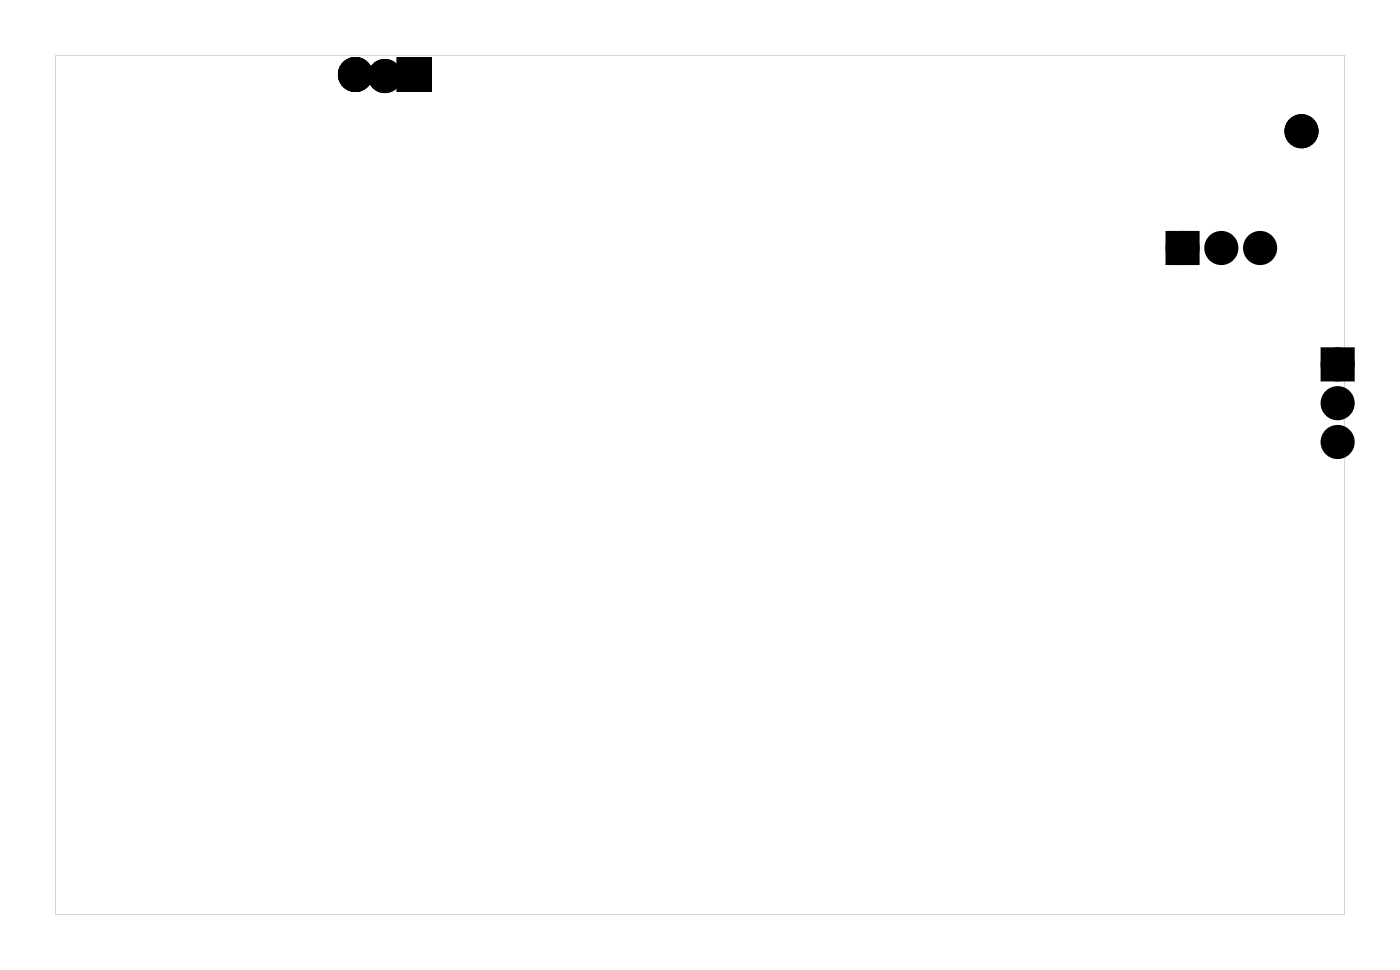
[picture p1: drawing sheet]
<svg xmlns="http://www.w3.org/2000/svg" width="92mm" height="63mm" viewBox="0 0 92 63" stroke-linecap="round" stroke-linejoin="round" font-family="sans-serif">
<g fill="#000">
<path d="M76.7 15.5h1.5v1.5h-1.5zM86.9 23.1h1.5v1.5h-1.5z"/>
<path d="M26.1 3.9v2h2.1v-2zM26.5 4.9a.6 .6 0 0 1 1.2 0 .6 .6 0 0 1-1.2 0z"/>
<path d="M26.1 3.9v2h2.1v-2zM26.5 4.9a.6 .6 0 0 1 1.2 0 .6 .6 0 0 1-1.2 0z"/>
<path d="M26.1 3.9v2h2.1v-2zM26.5 4.9a.6 .6 0 0 1 1.2 0 .6 .6 0 0 1-1.2 0z"/>
<path d="M26.1 3.9v2h2.1v-2zM26.5 4.9a.6 .6 0 0 1 1.2 0 .6 .6 0 0 1-1.2 0z"/>
<path d="M3.6 3.6v56.3h84.5v-56.3zM3.6 3.6h84.5v56.3h-84.5z"/>
</g>
<g fill="#000">
<circle cx="23.3" cy="4.9" r=".81"/>
<circle cx="25.2" cy="5" r=".74"/>
<circle cx="27.1" cy="4.9" r=".81"/>
<circle cx="77.5" cy="16.2" r=".74"/>
<circle cx="80" cy="16.2" r=".74"/>
<circle cx="82.6" cy="16.2" r=".74"/>
<circle cx="85.3" cy="8.6" r=".74"/>
<circle cx="87.6" cy="26.4" r=".74"/>
<circle cx="87.6" cy="23.9" r=".74"/>
<circle cx="87.6" cy="28.9" r=".74"/>
</g>
<g fill="none" stroke="#000" stroke-width=".76" stroke-linecap="butt">
<path d="M76.7 15.5h1.5v1.5h-1.5zM86.9 23.1h1.5v1.5h-1.5z"/>
<circle cx="25.2" cy="5" r=".74"/>
<circle cx="77.5" cy="16.2" r=".74"/>
<circle cx="80" cy="16.2" r=".74"/>
<circle cx="82.6" cy="16.2" r=".74"/>
<circle cx="85.3" cy="8.6" r=".74"/>
<circle cx="87.6" cy="28.9" r=".74"/>
<circle cx="87.6" cy="23.9" r=".74"/>
<circle cx="87.6" cy="26.4" r=".74"/>
</g>
<g fill="none" stroke="#000" stroke-width=".67" stroke-linecap="butt">
<circle cx="23.3" cy="4.9" r=".81"/>
<circle cx="27.1" cy="4.9" r=".81"/>
</g>
<g fill="none" stroke="#000" stroke-width=".25">
<path d="M26.1 3.9h2.1v2h-2.1z"/>
<circle cx="27.1" cy="4.9" r=".6"/>
</g>
</svg>
